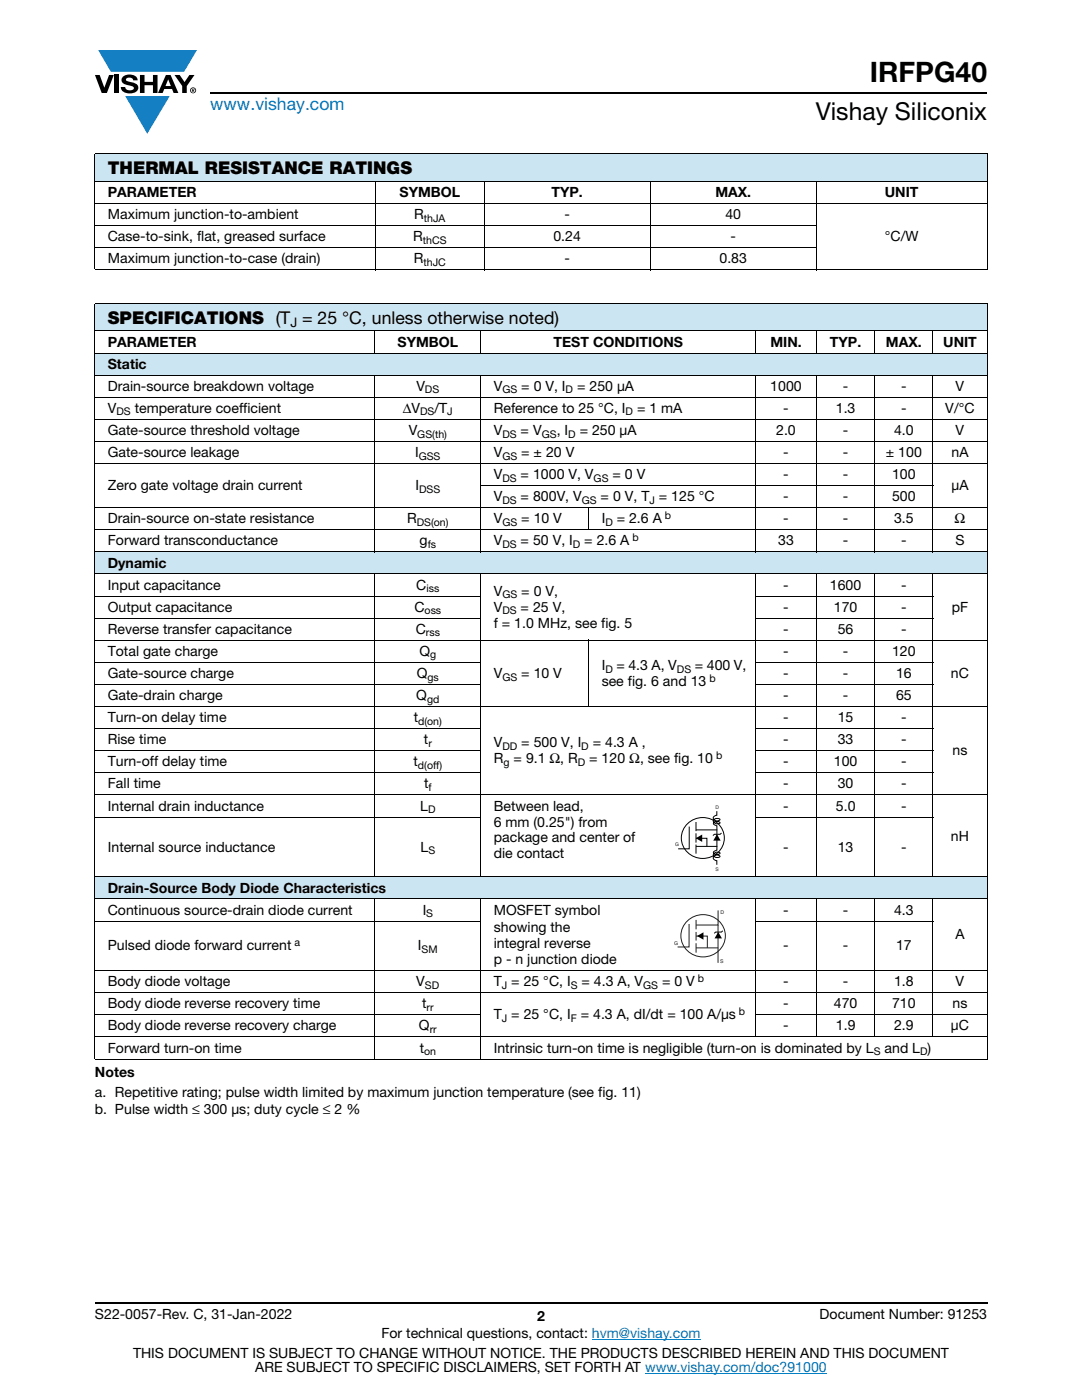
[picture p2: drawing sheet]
<svg xmlns="http://www.w3.org/2000/svg" width="216mm" height="279mm" viewBox="0 0 216 279" stroke-linecap="round" stroke-linejoin="round" font-family="sans-serif">
<defs><g id="words">
<text font-size="5.6" x="173.5" y="16.4">IRFPG40</text>
<text font-size="4.9" x="162.8" y="24">Vishay Siliconix</text>
<text font-size="3.5" fill="#007ec4" x="42" y="21.9">www.vishay.com</text>
<g font-size="3.5">
<text x="21.5" y="34.8">THERMAL RESISTANCE RATINGS</text>
<text x="21.5" y="64.7">SPECIFICATIONS (T = 25 °C, unless otherwise noted)</text>
</g>
<g font-size="2.8">
<text x="21.5" y="39.3">PARAMETER</text>
<text x="79.7" y="39.3">SYMBOL</text>
<text x="110" y="39.3">TYP.</text>
<text x="142.7" y="39.3">MAX.</text>
<text x="176.6" y="39.3">UNIT</text>
<text x="21.5" y="43.7">Maximum junction-to-ambient</text>
<text x="82.7" y="43.7">R</text>
<text x="112.6" y="43.7">-</text>
<text x="144.8" y="43.7">40</text>
<text x="21.5" y="48.1">Case-to-sink, flat, greased surface</text>
<text x="21.5" y="52.6">Maximum junction-to-case (drain)</text>
<text x="82.4" y="48.1">R</text>
<text x="82.6" y="52.6">R</text>
<text x="110.4" y="48.1">0.24</text>
<text x="112.6" y="52.6">-</text>
<text x="143.6" y="52.6">0.83</text>
<text x="145.8" y="48.1">-</text>
<text x="176.6" y="48.1">°C/W</text>
<text x="21.5" y="69.2">PARAMETER</text>
<text x="79.3" y="69.2">SYMBOL</text>
<text x="110.4" y="69.2">TEST CONDITIONS</text>
<text x="153.7" y="69.2">MIN.</text>
<text x="165.6" y="69.2">TYP.</text>
<text x="176.8" y="69.2">MAX.</text>
<text x="188.2" y="69.2">UNIT</text>
<text x="21.5" y="73.6">Static</text>
<text x="21.5" y="78">Drain-source breakdown voltage</text>
<text x="83.1" y="78">V</text>
<text x="98.5" y="78">V</text>
<text x="104" y="78">= 0 V, I</text>
<text x="115.2" y="78">= 250 μA</text>
<text x="153.7" y="78">1000</text>
<text x="168.2" y="78">-</text>
<text x="179.8" y="78">-</text>
<text x="190.7" y="78">V</text>
<text x="21.5" y="82.4">V</text>
<text x="26.9" y="82.4">temperature coefficient</text>
<text x="80.4" y="82.4">ΔV</text>
<text x="86.7" y="82.4">/T</text>
<text x="98.5" y="82.4">Reference to 25 °C, I</text>
<text x="127.1" y="82.4">= 1 mA</text>
<text x="156.3" y="82.4">-</text>
<text x="166.8" y="82.4">1.3</text>
<text x="179.8" y="82.4">-</text>
<text x="188.6" y="82.4">V/°C</text>
<text x="21.5" y="86.8">Gate-source threshold voltage</text>
<text x="81.6" y="86.8">V</text>
<text x="98.5" y="86.8">V</text>
<text x="103.9" y="86.8">= V</text>
<text x="111.1" y="86.8">, I</text>
<text x="115.7" y="86.8">= 250 μA</text>
<text x="154.9" y="86.8">2.0</text>
<text x="168.2" y="86.8">-</text>
<text x="178.4" y="86.8">4.0</text>
<text x="190.7" y="86.8">V</text>
<text x="21.5" y="91.2">Gate-source leakage</text>
<text x="82.8" y="91.2">I</text>
<text x="98.5" y="91.2">V</text>
<text x="98.5" y="95.6">V</text>
<text x="103.9" y="95.6">= 1000 V, V</text>
<text x="104" y="91.2">= ± 20 V</text>
<text x="122.2" y="95.6">= 0 V</text>
<text x="156.3" y="91.2">-</text>
<text x="156.3" y="95.6">-</text>
<text x="168.2" y="91.2">-</text>
<text x="168.2" y="95.6">-</text>
<text x="176.8" y="91.2">± 100</text>
<text x="178" y="95.6">100</text>
<text x="189.9" y="91.2">nA</text>
<text x="21.5" y="97.8">Zero gate voltage drain current</text>
<text x="82.9" y="97.8">I</text>
<text x="98.5" y="100">V</text>
<text x="103.9" y="100">= 800V, V</text>
<text x="119.8" y="100">= 0 V, T = 125 °C</text>
<text x="156.3" y="100">-</text>
<text x="168.2" y="100">-</text>
<text x="178" y="100">500</text>
<text x="189.9" y="97.8">μA</text>
<text x="21.5" y="104.4">Drain-source on-state resistance</text>
<text x="81.2" y="104.4">R</text>
<text x="98.5" y="104.4">V</text>
<text x="104" y="104.4">= 10 V</text>
<text x="120.1" y="104.4">I</text>
<text x="123.1" y="104.4">= 2.6 A</text>
<text x="156.3" y="104.4">-</text>
<text x="168.2" y="104.4">-</text>
<text x="178.4" y="104.4">3.5</text>
<text x="190.5" y="104.4">Ω</text>
<text x="21.5" y="108.8">Forward transconductance</text>
<text x="21.5" y="113.3">Dynamic</text>
<text x="83.7" y="108.8">g</text>
<text x="98.5" y="108.8">V</text>
<text x="103.9" y="108.8">= 50 V, I</text>
<text x="116.6" y="108.8">= 2.6 A</text>
<text x="155.3" y="108.8">33</text>
<text x="168.2" y="108.8">-</text>
<text x="179.8" y="108.8">-</text>
<text x="190.6" y="108.8">S</text>
<text x="21.5" y="117.7">Input capacitance</text>
<text x="83" y="117.7">C</text>
<text x="98.5" y="118.9">V</text>
<text x="104" y="118.9">= 0 V,</text>
<text x="156.3" y="117.7">-</text>
<text x="165.6" y="117.7">1600</text>
<text x="179.8" y="117.7">-</text>
<text x="21.5" y="122.1">Output capacitance</text>
<text x="82.7" y="122.1">C</text>
<text x="98.5" y="125.3">f = 1.0 MHz, see fig. 5</text>
<text x="98.5" y="122.1">V</text>
<text x="103.9" y="122.1">= 25 V,</text>
<text x="156.3" y="122.1">-</text>
<text x="166.4" y="122.1">170</text>
<text x="179.8" y="122.1">-</text>
<text x="189.9" y="122.1">pF</text>
<text x="21.5" y="130.9">Total gate charge</text>
<text x="21.5" y="126.5">Reverse transfer capacitance</text>
<text x="82.9" y="126.5">C</text>
<text x="83.7" y="130.9">Q</text>
<text x="156.3" y="126.5">-</text>
<text x="156.3" y="130.9">-</text>
<text x="167.2" y="126.5">56</text>
<text x="168.2" y="130.9">-</text>
<text x="178" y="130.9">120</text>
<text x="179.8" y="126.5">-</text>
<text x="21.5" y="135.3">Gate-source charge</text>
<text x="83.2" y="135.3">Q</text>
<text x="98.5" y="135.3">V</text>
<text x="104" y="135.3">= 10 V</text>
<text x="120.1" y="136.9">see fig. 6 and 13</text>
<text x="120.1" y="133.7">I</text>
<text x="123" y="133.7">= 4.3 A, V</text>
<text x="138.6" y="133.7">= 400 V,</text>
<text x="156.3" y="135.3">-</text>
<text x="168.2" y="135.3">-</text>
<text x="178.8" y="135.3">16</text>
<text x="189.8" y="135.3">nC</text>
<text x="21.5" y="139.7">Gate-drain charge</text>
<text x="83.1" y="139.7">Q</text>
<text x="156.3" y="139.7">-</text>
<text x="168.2" y="139.7">-</text>
<text x="178.8" y="139.7">65</text>
<text x="21.5" y="148.5">Rise time</text>
<text x="21.5" y="144.1">Turn-on delay time</text>
<text x="82.5" y="144.1">t</text>
<text x="84.6" y="148.5">t</text>
<text x="98.5" y="149.2">V</text>
<text x="104" y="149.2">= 500 V, I</text>
<text x="118.3" y="149.2">= 4.3 A ,</text>
<text x="156.3" y="144.1">-</text>
<text x="156.3" y="148.5">-</text>
<text x="167.2" y="144.1">15</text>
<text x="167.2" y="148.5">33</text>
<text x="179.8" y="144.1">-</text>
<text x="179.8" y="148.5">-</text>
<text x="21.5" y="153">Turn-off delay time</text>
<text x="82.5" y="153">t</text>
<text x="98.5" y="152.3">R</text>
<text x="102.5" y="152.3">= 9.1 Ω, R</text>
<text x="117.6" y="152.3">= 120 Ω, see fig. 10</text>
<text x="156.3" y="153">-</text>
<text x="166.4" y="153">100</text>
<text x="179.8" y="153">-</text>
<text x="190.1" y="150.7">ns</text>
<text x="21.5" y="161.8">Internal drain inductance</text>
<text x="21.5" y="157.4">Fall time</text>
<text x="83.8" y="161.8">L</text>
<text x="84.6" y="157.4">t</text>
<text x="98.5" y="161.8">Between lead,</text>
<text x="156.3" y="157.4">-</text>
<text x="156.3" y="161.8">-</text>
<text x="166.8" y="161.8">5.0</text>
<text x="167.2" y="157.4">30</text>
<text x="179.8" y="157.4">-</text>
<text x="179.8" y="161.8">-</text>
<text x="98.5" y="165">6 mm (0.25&quot;) from</text>
<text x="189.8" y="167.7">nH</text>
<text x="21.5" y="169.9">Internal source inductance</text>
<text x="83.9" y="169.9">L</text>
<text x="98.5" y="168.1">package and center of</text>
<text x="98.5" y="171.3">die contact</text>
<text x="156.3" y="169.9">-</text>
<text x="167.2" y="169.9">13</text>
<text x="179.8" y="169.9">-</text>
<text x="21.5" y="178.1">Drain-Source Body Diode Characteristics</text>
<text x="21.5" y="182.5">Continuous source-drain diode current</text>
<text x="84.3" y="182.5">I</text>
<text x="98.5" y="182.5">MOSFET symbol</text>
<text x="156.3" y="182.5">-</text>
<text x="168.2" y="182.5">-</text>
<text x="178.4" y="182.5">4.3</text>
<text x="21.5" y="189.7">Pulsed diode forward current</text>
<text x="83.4" y="189.7">I</text>
<text x="98.5" y="186.1">showing the</text>
<text x="98.5" y="189.2">integral reverse</text>
<text x="156.3" y="189.7">-</text>
<text x="168.2" y="189.7">-</text>
<text x="178.8" y="189.7">17</text>
<text x="190.6" y="187.5">A</text>
<text x="21.5" y="196.8">Body diode voltage</text>
<text x="83.1" y="196.8">V</text>
<text x="98.5" y="192.4">p - n junction diode</text>
<text x="98.5" y="196.8">T = 25 °C, I</text>
<text x="116" y="196.8">= 4.3 A, V</text>
<text x="132.1" y="196.8">= 0 V</text>
<text x="156.3" y="196.8">-</text>
<text x="168.2" y="196.8">-</text>
<text x="178.4" y="196.8">1.8</text>
<text x="190.7" y="196.8">V</text>
<text x="21.5" y="201.2">Body diode reverse recovery time</text>
<text x="84.2" y="201.2">t</text>
<text x="98.5" y="203.4">T = 25 °C, I</text>
<text x="115.9" y="203.4">= 4.3 A, dI/dt = 100 A/μs</text>
<text x="156.3" y="201.2">-</text>
<text x="166.4" y="201.2">470</text>
<text x="178" y="201.2">710</text>
<text x="190.1" y="201.2">ns</text>
<text x="21.5" y="205.6">Body diode reverse recovery charge</text>
<text x="83.6" y="205.6">Q</text>
<text x="156.3" y="205.6">-</text>
<text x="166.8" y="205.6">1.9</text>
<text x="178.4" y="205.6">2.9</text>
<text x="189.8" y="205.6">μC</text>
<text x="18.9" y="215">Notes</text>
<text x="21.5" y="210.1">Forward turn-on time</text>
<text x="83.7" y="210.1">t</text>
<text x="98.5" y="210.1">Intrinsic turn-on time is negligible (turn-on is dominated by L</text>
<text x="176.5" y="210.1">and L )</text>
<text x="18.9" y="218.9">a. Repetitive rating; pulse width limited by maximum junction temperature (see fig. 11)</text>
<text x="18.9" y="222.4">b. Pulse width ≤ 300 μs; duty cycle ≤ 2 %</text>
<text x="18.9" y="263.3">S22-0057-Rev. C, 31-Jan-2022</text>
<text x="107.2" y="263.6">2</text>
<text x="163.6" y="263.3">Document Number: 91253</text>
<text x="76.1" y="267.1">For technical questions, contact: hvm@vishay.com</text>
<text x="26.5" y="271">THIS DOCUMENT IS SUBJECT TO CHANGE WITHOUT NOTICE. THE PRODUCTS DESCRIBED HEREIN AND THIS DOCUMENT</text>
<text x="50.9" y="273.8">ARE SUBJECT TO SPECIFIC DISCLAIMERS, SET FORTH AT www.vishay.com/doc?91000</text>
</g>
<text font-size="2.6" x="58" y="65.3">J</text>
<g font-size="2.1">
<text x="84.6" y="44.2">thJA</text>
<text x="84.4" y="48.6">thCS</text>
<text x="84.5" y="53.1">thJC</text>
<text x="23.2" y="82.9">DS</text>
<text x="83.8" y="82.9">DS</text>
<text x="84.8" y="78.5">DS</text>
<text x="89.3" y="82.9">J</text>
<text x="100.2" y="78.5">GS</text>
<text x="112.9" y="78.5">D</text>
<text x="124.8" y="82.9">D</text>
<text x="83.3" y="87.3">GS(th)</text>
<text x="100.2" y="87.3">DS</text>
<text x="108.1" y="87.3">GS</text>
<text x="113.4" y="87.3">D</text>
<text x="83.6" y="91.7">GSS</text>
<text x="100.2" y="91.7">GS</text>
<text x="83.6" y="98.3">DSS</text>
<text x="100.2" y="96.1">DS</text>
<text x="100.2" y="100.5">DS</text>
<text x="116.1" y="100.5">GS</text>
<text x="118.4" y="96.1">GS</text>
<text x="129.6" y="100.5">J</text>
<text x="83.2" y="104.9">DS(on)</text>
<text x="100.2" y="104.9">GS</text>
<text x="120.8" y="104.9">D</text>
<text x="126.2" y="108">b</text>
<text x="132.7" y="103.6">b</text>
<text x="85.3" y="109.3">fs</text>
<text x="100.2" y="109.3">DS</text>
<text x="114.3" y="109.3">D</text>
<text x="85.1" y="118.2">iss</text>
<text x="100.2" y="119.4">GS</text>
<text x="84.7" y="122.6">oss</text>
<text x="100.2" y="122.6">DS</text>
<text x="85" y="127">rss</text>
<text x="85.8" y="131.4">g</text>
<text x="85.3" y="135.8">gs</text>
<text x="100.2" y="135.8">GS</text>
<text x="120.8" y="134.2">D</text>
<text x="135.1" y="134.2">DS</text>
<text x="141.5" y="136.1">b</text>
<text x="85.2" y="140.2">gd</text>
<text x="83.4" y="144.6">d(on)</text>
<text x="85.5" y="149.1">r</text>
<text x="100.2" y="149.7">DD</text>
<text x="116" y="149.7">D</text>
<text x="83.4" y="153.5">d(off)</text>
<text x="100.5" y="152.8">g</text>
<text x="115.3" y="152.8">D</text>
<text x="142.9" y="151.5">b</text>
<text x="85.5" y="157.9">f</text>
<text x="85.4" y="162.3">D</text>
<text x="85.5" y="170.5">S</text>
<text x="85" y="183">S</text>
<text x="58.8" y="188.8">a</text>
<text x="84.1" y="190.2">SM</text>
<text x="84.8" y="197.3">SD</text>
<text x="100.1" y="197.3">J</text>
<text x="113.9" y="197.3">S</text>
<text x="128.4" y="197.3">GS</text>
<text x="139.3" y="196">b</text>
<text x="85.1" y="201.7">rr</text>
<text x="100.1" y="203.9">J</text>
<text x="113.9" y="203.9">F</text>
<text x="147.4" y="202.6">b</text>
<text x="85.7" y="206.1">rr</text>
<text x="84.6" y="210.6">on</text>
<text x="174.3" y="210.6">S</text>
<text x="183.6" y="210.6">D</text>
</g>
<g font-size="1" fill="#211e1e">
<text x="142.7" y="161.4">D</text>
<text x="134.7" y="168.8">G</text>
<text x="142.7" y="173.8">S</text>
<text x="143.7" y="182.3">D</text>
<text x="134.5" y="188.5">G</text>
<text x="143.7" y="192.2">S</text>
</g>
</g></defs>
<g fill="#147fc3">
<path d="M19.6 10h19.7l-2.6 4.3h-1.1h-13.5z"/>
<path d="M25 19.2h8.9l-4.5 7.5z"/>
</g>
<g fill="#000">
<path d="M18.9 15h1l.9 2.5 1-2.5h.9l-1.4 3.6h-1zM22.9 15h.9v3.6h-.9zM24.6 15.3a2.1 2.1 0 0 1 2.8 .3l.1 .4h-.9a.79 .79 0 0 0-.7-.5 .79 .79 0 0 0-.8 .4l.3 .3 1 .2a1.08 1.08 0 0 1 1.2 1 1.08 1.08 0 0 1-1.1 1.2 1.73 1.73 0 0 1-2.4-1.2h.9a.96 .96 0 0 0 .8 .6 .96 .96 0 0 0 .9-.4 1.31 1.31 0 0 0-1.2-.6 1.03 1.03 0 0 1-1.1-.6 1.03 1.03 0 0 1 .2-1.1zM27.9 15h.9v1.3h1.7v-1.3h.9v3.6h-.9v-1.6h-1.7v1.6h-.9zM34.8 15h1.1l.9 1.4 1-1.4h1l-1.5 2.2v1.4h-.9v-1.4z"/>
<path d="M33.6 15.9l.5 1.3h-1.1zM33.1 15l-1.6 3.6h1l.3-.8h1.5l.3 .8h1l-1.6-3.6z"/>
<path d="M38.4 17.8h.2v.2h-.2zM38.3 17.7v.7h.1v-.3l.4 .3-.2-.3 .2-.2-.1-.2z"/>
<path d="M38.1 18a.46 .46 0 0 1 .9 0 .46 .46 0 0 1-.9 0zM37.9 18a.6 .6 0 0 0 1.2 0 .6 .6 0 0 0-1.2 0z"/>
</g>
<path d="M42 18.6h155M18.9 260h178.1" fill="none" stroke="#000" stroke-width=".36"/>
<path d="M118.1 267.3h21.7M128.7 274h36.3" fill="none" stroke="#007ec4" stroke-width=".2"/>
<path d="M18.9 30.7h178.1v5.5h-178.1z" fill="#cce5f3"/>
<path d="M18.9 30.7h178.1M18.9 36.2h178.1M18.9 30.8v22.9M75 36.1v17.8M96.6 36.1v17.8M129.8 36.1v17.8M162.9 36.1v17.8M197 30.8v22.9M18.9 40.6h178.1M18.9 45h144.1M18.9 49.4h144.1M18.9 53.8h178.1" fill="none" stroke="#000" stroke-width=".2"/>
<g fill="#cce5f3">
<path d="M18.9 60.5h178.1v5.5h-178.1z"/>
<path d="M18.9 70.5h178.1v4.4h-178.1z"/>
<path d="M18.9 110.2h178.1v4.4h-178.1z"/>
<path d="M18.9 175h178.1v4.4h-178.1z"/>
</g>
<g fill="none" stroke="#000" stroke-width=".2">
<path d="M18.9 60.5h178.1M18.9 66h178.1M18.9 70.5h178.1M18.9 74.9h178.1M18.9 79.3h178.1M18.9 60.6v150.7M74.8 66v4.5M74.8 74.8v35.4M96 66v4.5M96 74.8v35.4M150.7 66v4.5M150.7 74.8v35.4"/>
<path d="M162.9 66v4.5M162.9 74.8v35.4M174.6 66v4.5M174.6 74.8v35.4M186.2 66v4.5M186.2 74.8v35.4M197 60.6v150.7M18.9 83.7h178.1M18.9 88.1h178.1M18.9 92.5h178.1M95.9 96.9h90.4M18.9 101.3h178.1"/>
<path d="M18.9 105.7h178.1M18.9 110.2h178.1M18.9 114.6h178.1M18.9 119h77.2M74.8 114.5v60.6M96 114.5v60.6M117.5 101.2v4.6M150.6 119h35.7M150.7 114.5v60.6M162.9 114.5v60.6M174.6 114.5v60.6M186.2 114.5v60.6"/>
<path d="M18.9 123.4h77.2M18.9 127.8h178.1M18.9 132.2h77.2M18.9 136.6h77.2M117.5 127.7v13.4M150.6 123.4h35.7M150.6 132.2h35.7M150.6 136.6h35.7M18.9 141h178.1M18.9 145.4h77.2M18.9 149.8h77.2M18.9 154.2h77.2"/>
<path d="M18.9 158.6h178.1M150.6 145.4h35.7M150.6 149.8h35.7M150.6 154.2h35.7M18.9 163.1h77.2M18.9 175h178.1M18.9 179.4h178.1M74.8 179.3v32.1M96 179.3v32.1M137 164.6a4.3 4.3 0 0 1 5.3-.9 4.3 4.3 0 0 1 2 5 4.3 4.3 0 0 1-5.1 2.5 4.3 4.3 0 0 1-3.2-4.7l.2-.7zM137.5 165v4.4h-2.2M138.9 168.9h4.2"/>
<path d="M138.9 167.3h2.2v1.6M138.9 164v1.9M138.9 166.3v1.9M138.9 168.6v1.8M138.9 165.6h4.2M143 161.9v.8a.58 .58 0 0 0-.7 .6 .58 .58 0 0 0 .7 .5l.7-.2a.73 .73 0 0 0-.8-.3 .73 .73 0 0 0-.5 .7 .88 .88 0 0 0 1.3 .2 .85 .85 0 0 0-1.4 .2l.7 .4v4.9l-.7 .4a.82 .82 0 0 0 1.4 .2 .76 .76 0 0 0-.9-.2 .76 .76 0 0 0-.4 .7l.6 .3 .7-.2a.72 .72 0 0 0-.9-.2 .72 .72 0 0 0-.4 .7l.6 .4v.8M144 166.2l-.3 .3h-1.2l-.2 .3M150.6 163.1h35.7M150.7 179.3v27.7M162.9 179.3v27.7M174.6 179.3v27.7M186.2 179.3v27.7"/>
<path d="M18.9 183.8h77.2M18.9 193.7h178.1M18.9 198.1h178.1M144.2 185.8l-.2 .2h-1.2l-.3 .3M150.6 183.8h35.7M18.9 202.5h77.2M18.9 206.9h178.1M18.9 211.3h178.1M150.6 202.5h46.4"/>
</g>
<path d="M138.8 167.3l1.3-.7v1.4zM143.1 166.5l.7 1.3h-1.5zM139.1 186.8l1.3-.7v1.4zM143.3 186l.8 1.3h-1.5z" fill="#000"/>
<path d="M136.9 184a4.4 4.4 0 0 1 5.5-1 4.4 4.4 0 0 1 2.1 5.2 4.4 4.4 0 0 1-5.3 2.6 4.4 4.4 0 0 1-3.3-4.8l.2-.7zM137.5 184.4v4.6h-2.3M138.9 186.8h2.2v2.4M138.9 189.2h4.4M138.9 183.6v1.9M138.9 186v1.7M138.9 188.2v1.9M143.3 184.6v7.6M143.3 181.7v2.9h-4.4" fill="none" stroke="#211e1e" stroke-width=".2"/>
<use href="#words"/>
</svg>
